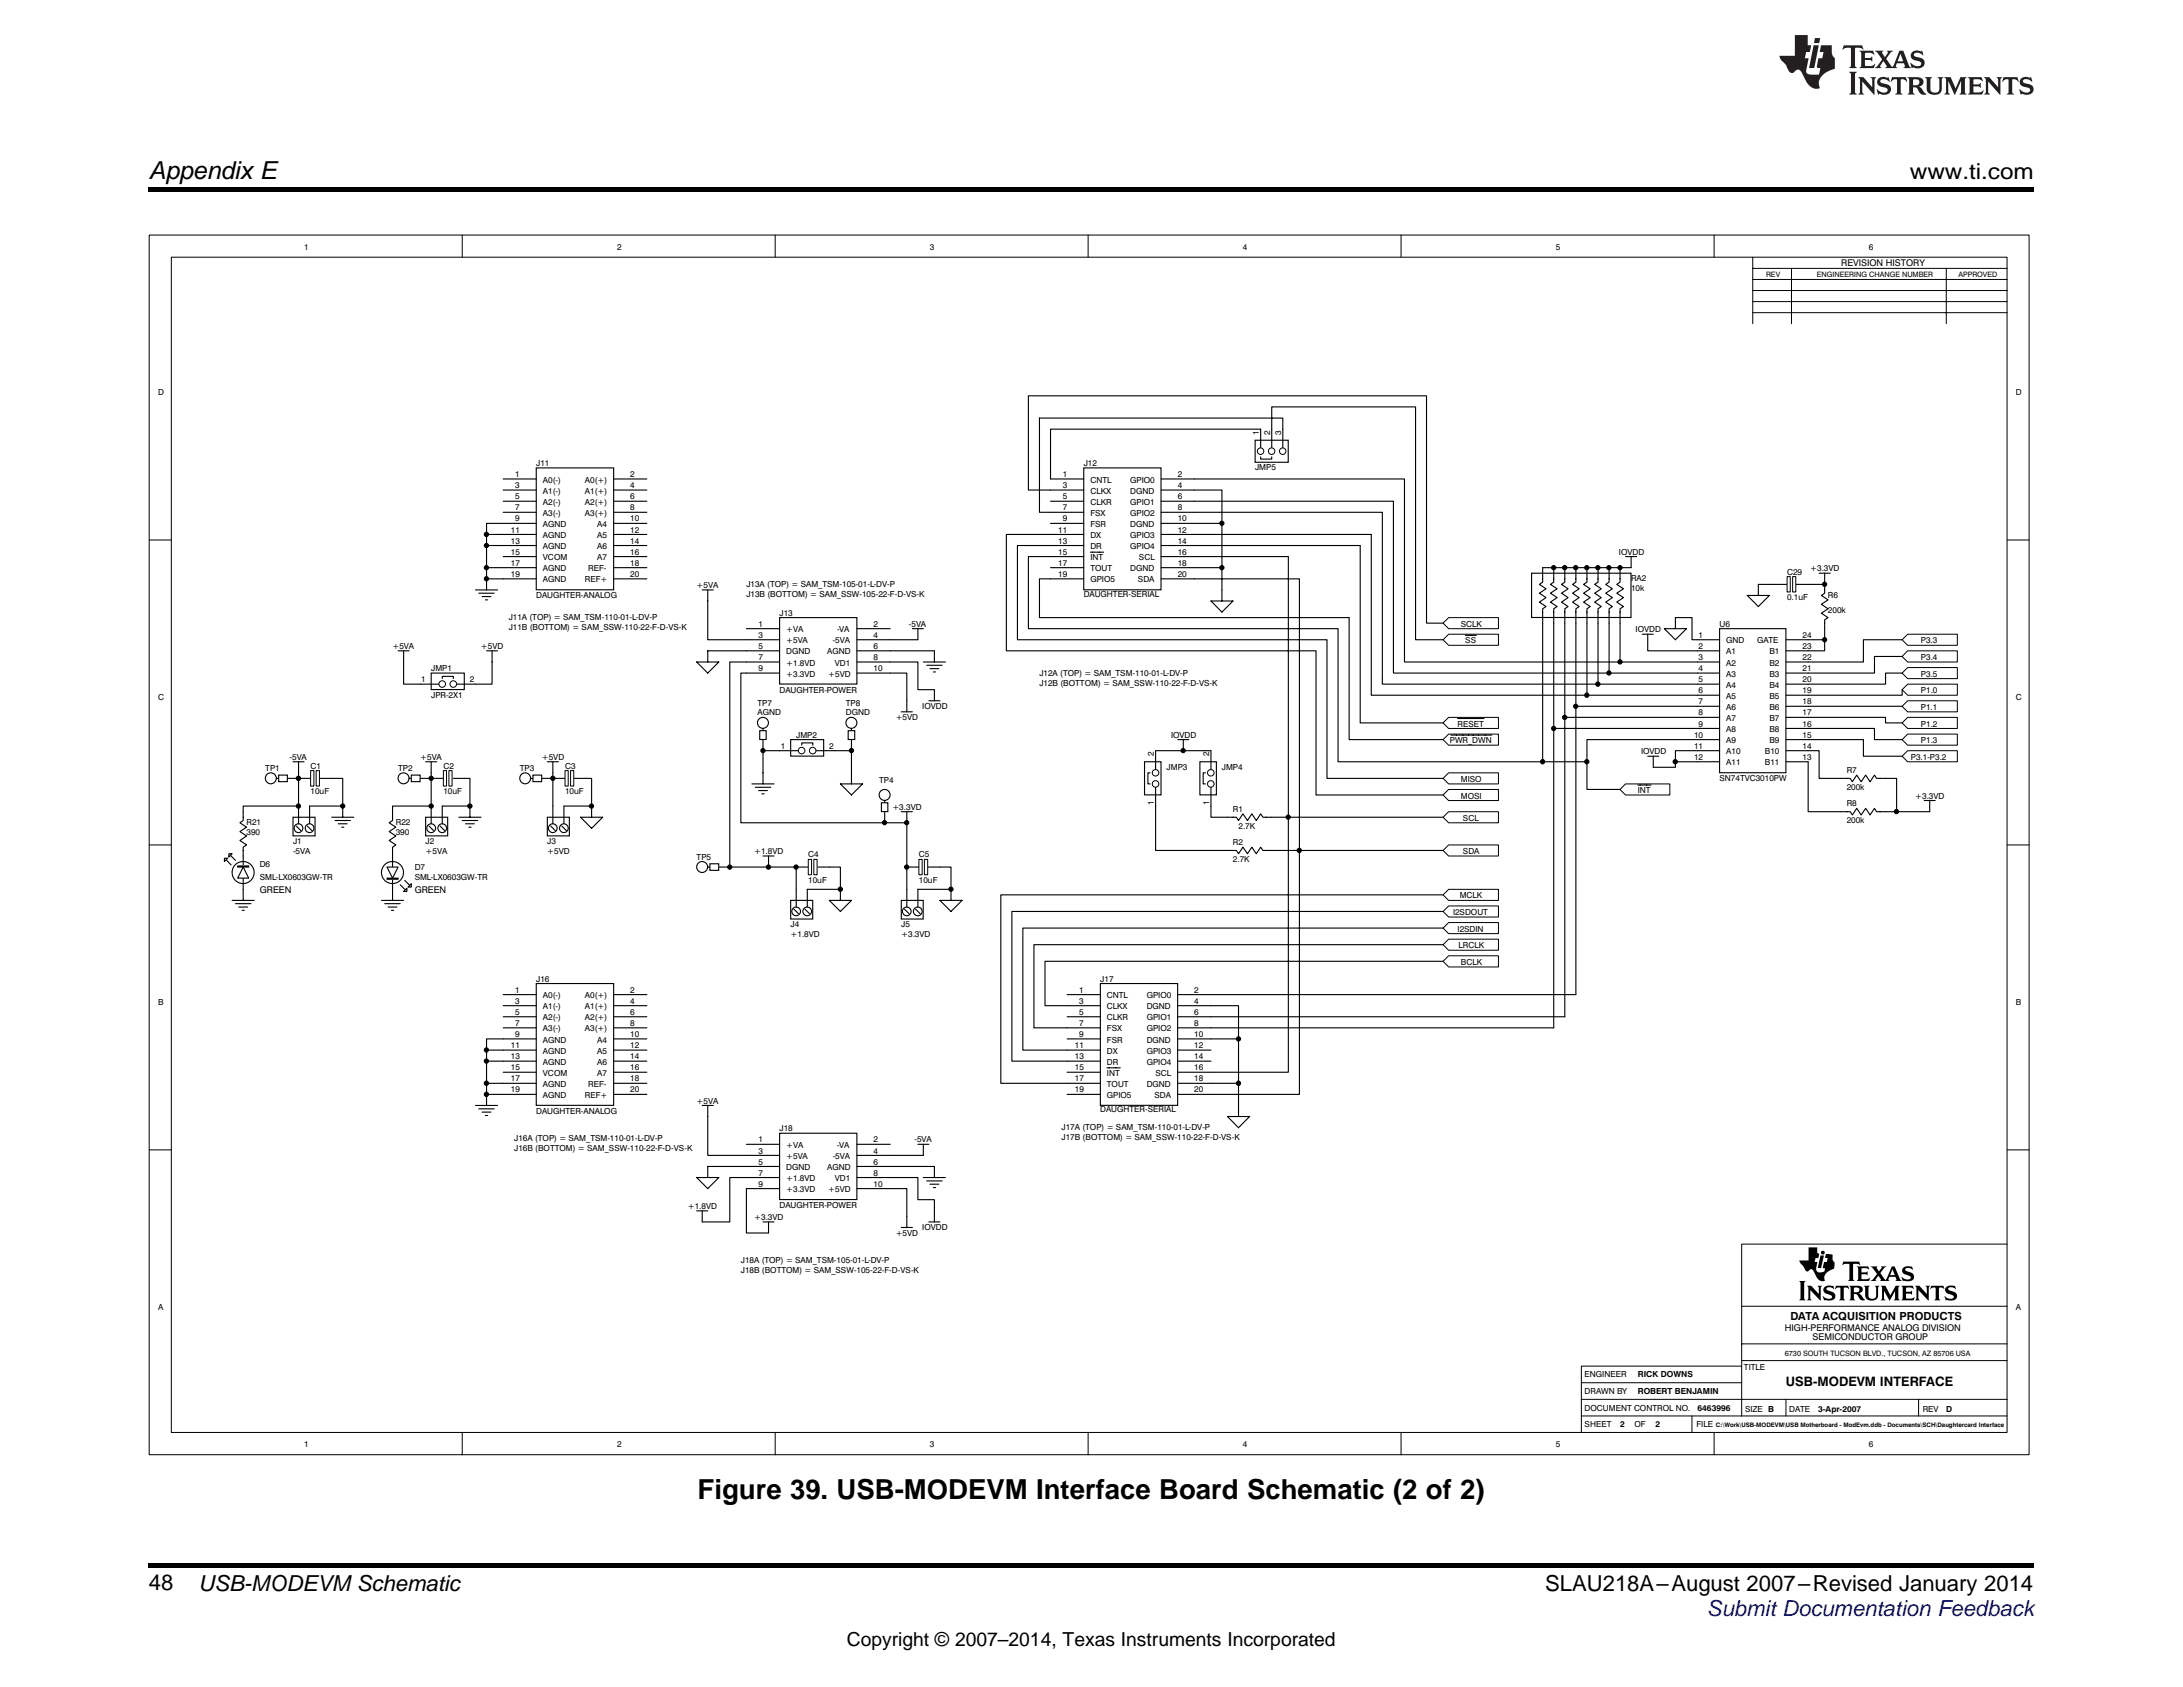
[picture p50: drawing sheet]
<svg xmlns="http://www.w3.org/2000/svg" width="279mm" height="216mm" viewBox="0 0 279 216" stroke-linecap="round" stroke-linejoin="round" font-family="sans-serif">
<defs><g id="words">
<text font-size="3.5" x="89.3" y="191.8">Figure 39. USB-MODEVM Interface Board Schematic (2 of 2)</text>
<text font-size="3.2" x="19" y="23">Appendix E</text>
<g font-size="2.8">
<text x="244.4" y="23">www.ti.com</text>
<text x="19" y="203.5">48</text>
<text x="25.4" y="203.6">USB-MODEVM Schematic</text>
<text x="197.8" y="203.6">SLAU218A–August 2007–Revised January 2014</text>
</g>
<text font-size="2.8" fill="#00f" x="218.5" y="206.9">Submit Documentation Feedback</text>
<text font-size="2.5" x="108.4" y="210.7">Copyright © 2007–2014, Texas Instruments Incorporated</text>
<text font-size="1.7" x="228.6" y="177.4">USB-MODEVM INTERFACE</text>
<text font-size="1.4" x="229.1" y="169">DATA ACQUISITION PRODUCTS</text>
<g font-size="1.2">
<text x="235.7" y="34.1">REVISION HISTORY</text>
<text x="33.3" y="114.2">GREEN</text>
<text x="53.1" y="114.2">GREEN</text>
<text x="228.4" y="170.3">HIGH-PERFORMANCE ANALOG DIVISION</text>
<text x="232" y="171.4">SEMICONDUCTOR GROUP</text>
</g>
<g font-size="1.1">
<text x="38.9" y="32">1</text>
<text x="79" y="32">2</text>
<text x="119" y="32">3</text>
<text x="159.1" y="32">4</text>
<text x="199.1" y="32">5</text>
<text x="239.2" y="32">6</text>
<text x="20.2" y="50.6">D</text>
<text x="258" y="50.6">D</text>
<text x="68.6" y="59.6">J11</text>
<text x="138.7" y="59.6">J12</text>
<text x="161.1" y="55.6" transform="rotate(-90 161.1 55.6)">1</text>
<text x="162.5" y="55.6" transform="rotate(-90 162.5 55.6)">2</text>
<text x="164" y="55.6" transform="rotate(-90 164 55.6)">3</text>
<text x="65.9" y="61.1">1</text>
<text x="65.9" y="62.5">3</text>
<text x="65.9" y="63.9">5</text>
<text x="65.9" y="65.3">7</text>
<text x="69.5" y="61.8">A0(-)</text>
<text x="69.5" y="63.2">A1(-)</text>
<text x="69.5" y="64.6">A2(-)</text>
<text x="74.9" y="61.8">A0(+)</text>
<text x="74.9" y="63.2">A1(+)</text>
<text x="74.9" y="64.6">A2(+)</text>
<text x="80.7" y="61.1">2</text>
<text x="80.7" y="62.5">4</text>
<text x="80.7" y="63.9">6</text>
<text x="80.7" y="65.3">8</text>
<text x="136" y="61.1">1</text>
<text x="136" y="62.5">3</text>
<text x="136" y="63.9">5</text>
<text x="136" y="65.3">7</text>
<text x="139.6" y="61.8">CNTL</text>
<text x="139.6" y="63.2">CLKX</text>
<text x="139.6" y="64.6">CLKR</text>
<text x="144.6" y="61.8">GPIO0</text>
<text x="144.6" y="63.2">DGND</text>
<text x="144.6" y="64.6">GPIO1</text>
<text x="150.7" y="61.1">2</text>
<text x="150.7" y="62.5">4</text>
<text x="150.7" y="63.9">6</text>
<text x="150.7" y="65.3">8</text>
<text x="160.6" y="60.2">JMP5</text>
<text x="65.4" y="68.2">11</text>
<text x="65.4" y="69.6">13</text>
<text x="65.4" y="71">15</text>
<text x="65.9" y="66.7">9</text>
<text x="69.5" y="66">A3(-)</text>
<text x="69.5" y="67.4">AGND</text>
<text x="69.5" y="68.9">AGND</text>
<text x="69.5" y="70.3">AGND</text>
<text x="69.5" y="71.7">VCOM</text>
<text x="74.9" y="66">A3(+)</text>
<text x="76.4" y="67.4">A4</text>
<text x="76.4" y="68.9">A5</text>
<text x="76.4" y="70.3">A6</text>
<text x="76.4" y="71.7">A7</text>
<text x="80.7" y="66.7">10</text>
<text x="80.7" y="68.2">12</text>
<text x="80.7" y="69.6">14</text>
<text x="80.7" y="71">16</text>
<text x="135.5" y="68.2">11</text>
<text x="135.5" y="69.6">13</text>
<text x="135.5" y="71">15</text>
<text x="136" y="66.7">9</text>
<text x="139.6" y="66">FSX</text>
<text x="139.6" y="67.4">FSR</text>
<text x="139.6" y="68.9">DX</text>
<text x="139.6" y="70.3">DR</text>
<text x="139.6" y="71.7">INT</text>
<text x="144.6" y="66">GPIO2</text>
<text x="144.6" y="67.4">DGND</text>
<text x="144.6" y="68.9">GPIO3</text>
<text x="144.6" y="70.3">GPIO4</text>
<text x="145.8" y="71.7">SCL</text>
<text x="150.7" y="71">16</text>
<text x="150.7" y="66.7">10</text>
<text x="150.7" y="68.2">12</text>
<text x="150.7" y="69.6">14</text>
<text x="207.2" y="71">IOVDD</text>
<text x="65.4" y="72.4">17</text>
<text x="65.4" y="73.8">19</text>
<text x="68.6" y="76.5">DAUGHTER-ANALOG</text>
<text x="69.5" y="73.1">AGND</text>
<text x="69.5" y="74.5">AGND</text>
<text x="74.9" y="74.5">REF+</text>
<text x="75.3" y="73.1">REF-</text>
<text x="80.7" y="73.8">20</text>
<text x="80.7" y="72.4">18</text>
<text x="89.2" y="75.2">+5VA</text>
<text x="95.5" y="75.1">J13A (TOP) = SAM_TSM-105-01-L-DV-P</text>
<text x="95.5" y="76.4">J13B (BOTTOM) = SAM_SSW-105-22-F-D-VS-K</text>
<text x="135.5" y="72.4">17</text>
<text x="135.5" y="73.8">19</text>
<text x="138.7" y="76.4">DAUGHTER-SERIAL</text>
<text x="139.6" y="73.1">TOUT</text>
<text x="139.6" y="74.5">GPIO5</text>
<text x="144.6" y="73.1">DGND</text>
<text x="145.6" y="74.5">SDA</text>
<text x="150.7" y="73.8">20</text>
<text x="150.7" y="72.4">18</text>
<text x="208.8" y="74.4">RA2</text>
<text x="208.8" y="75.7">10k</text>
<text x="228.7" y="73.5">C29</text>
<text x="228.7" y="76.8">0.1uF</text>
<text x="231.7" y="73.1">+3.3VD</text>
<text x="234" y="76.5">R6</text>
<text x="50.2" y="83">+5VA</text>
<text x="61.6" y="83">+5VD</text>
<text x="65.1" y="79.4">J11A (TOP) = SAM_TSM-110-01-L-DV-P</text>
<text x="65.1" y="80.6">J11B (BOTTOM) = SAM_SSW-110-22-F-D-VS-K</text>
<text x="97.1" y="80.2">1</text>
<text x="97.1" y="81.6">3</text>
<text x="97.1" y="83">5</text>
<text x="99.8" y="78.8">J13</text>
<text x="100.6" y="80.9">+VA</text>
<text x="100.6" y="82.3">+5VA</text>
<text x="100.6" y="83.8">DGND</text>
<text x="105.9" y="83.8">AGND</text>
<text x="106.6" y="82.3">-5VA</text>
<text x="107.1" y="80.9">-VA</text>
<text x="111.8" y="80.2">2</text>
<text x="111.8" y="81.6">4</text>
<text x="111.8" y="83">6</text>
<text x="116.3" y="80.2">-5VA</text>
<text x="187" y="80.2">SCLK</text>
<text x="187.5" y="82.3">SS</text>
<text x="209.3" y="80.9">IOVDD</text>
<text x="217.4" y="81.6">1</text>
<text x="217.4" y="83">2</text>
<text x="220.1" y="80.2">U6</text>
<text x="220.9" y="82.3">GND</text>
<text x="220.9" y="83.8">A1</text>
<text x="224.9" y="82.3">GATE</text>
<text x="226.5" y="83.8">B1</text>
<text x="230.7" y="81.6">24</text>
<text x="230.7" y="83">23</text>
<text x="234" y="78.5">200k</text>
<text x="245.8" y="82.3">P3.3</text>
<text x="20.2" y="89.6">C</text>
<text x="53.9" y="87.3">1</text>
<text x="55.2" y="85.9">JMP1</text>
<text x="55.2" y="89.3">JPR-2X1</text>
<text x="60.1" y="87.3">2</text>
<text x="97.1" y="84.5">7</text>
<text x="97.1" y="85.9">9</text>
<text x="99.8" y="88.7">DAUGHTER-POWER</text>
<text x="100.6" y="85.2">+1.8VD</text>
<text x="100.6" y="86.6">+3.3VD</text>
<text x="106" y="86.6">+5VD</text>
<text x="106.8" y="85.2">VD1</text>
<text x="111.8" y="84.5">8</text>
<text x="111.8" y="85.9">10</text>
<text x="133" y="86.5">J12A (TOP) = SAM_TSM-110-01-L-DV-P</text>
<text x="133" y="87.7">J12B (BOTTOM) = SAM_SSW-110-22-F-D-VS-K</text>
<text x="217.4" y="84.5">3</text>
<text x="217.4" y="85.9">4</text>
<text x="217.4" y="87.3">5</text>
<text x="217.4" y="88.7">6</text>
<text x="220.9" y="85.2">A2</text>
<text x="220.9" y="86.6">A3</text>
<text x="220.9" y="88">A4</text>
<text x="220.9" y="89.4">A5</text>
<text x="226.5" y="89.4">B5</text>
<text x="226.5" y="88">B4</text>
<text x="226.5" y="86.6">B3</text>
<text x="226.5" y="85.2">B2</text>
<text x="230.7" y="88.7">19</text>
<text x="230.7" y="87.3">20</text>
<text x="230.7" y="85.9">21</text>
<text x="230.7" y="84.5">22</text>
<text x="245.8" y="84.5">P3.4</text>
<text x="245.8" y="86.6">P3.5</text>
<text x="245.8" y="88.7">P1.0</text>
<text x="258" y="89.6">C</text>
<text x="96.9" y="90.3">TP7</text>
<text x="96.9" y="91.6">AGND</text>
<text x="99.9" y="95.8">1</text>
<text x="101.9" y="94.4">JMP2</text>
<text x="106.1" y="95.8">2</text>
<text x="108.3" y="90.3">TP8</text>
<text x="108.3" y="91.6">DGND</text>
<text x="114.6" y="92.1">+5VD</text>
<text x="118" y="90.7">IOVDD</text>
<text x="149.9" y="94.4">IOVDD</text>
<text x="185.6" y="95.1">PWR_DWN</text>
<text x="186.6" y="93">RESET</text>
<text x="216.8" y="94.4">10</text>
<text x="216.8" y="95.8">11</text>
<text x="217.4" y="90.1">7</text>
<text x="217.4" y="91.6">8</text>
<text x="217.4" y="93">9</text>
<text x="220.9" y="90.9">A6</text>
<text x="220.9" y="92.3">A7</text>
<text x="220.9" y="93.7">A8</text>
<text x="220.9" y="95.1">A9</text>
<text x="226.5" y="95.1">B9</text>
<text x="226.5" y="93.7">B8</text>
<text x="226.5" y="92.3">B7</text>
<text x="226.5" y="90.9">B6</text>
<text x="230.7" y="95.8">14</text>
<text x="230.7" y="94.4">15</text>
<text x="230.7" y="93">16</text>
<text x="230.7" y="91.6">17</text>
<text x="230.7" y="90.1">18</text>
<text x="245.8" y="90.9">P1.1</text>
<text x="245.8" y="93">P1.2</text>
<text x="245.8" y="95.1">P1.3</text>
<text x="34" y="98.7">TP1</text>
<text x="37.1" y="97.2">-5VA</text>
<text x="39.8" y="98.4">C1</text>
<text x="39.8" y="101.6">10uF</text>
<text x="50.9" y="98.7">TP2</text>
<text x="53.8" y="97.2">+5VA</text>
<text x="56.7" y="98.4">C2</text>
<text x="56.7" y="101.6">10uF</text>
<text x="66.5" y="98.7">TP3</text>
<text x="69.3" y="97.2">+5VD</text>
<text x="72.3" y="98.4">C3</text>
<text x="72.3" y="101.6">10uF</text>
<text x="112.5" y="100.2">TP4</text>
<text x="147.7" y="96.8" transform="rotate(-90 147.7 96.8)">2</text>
<text x="149.3" y="98.5">JMP3</text>
<text x="154.8" y="96.8" transform="rotate(-90 154.8 96.8)">2</text>
<text x="156.4" y="98.5">JMP4</text>
<text x="187" y="100.1">MISO</text>
<text x="209.6" y="101.5">INT</text>
<text x="210" y="96.5">IOVDD</text>
<text x="216.8" y="97.2">12</text>
<text x="220.1" y="99.9">SN74TVC3010PW</text>
<text x="220.9" y="96.5">A10</text>
<text x="220.9" y="98">A11</text>
<text x="225.9" y="98">B11</text>
<text x="225.9" y="96.5">B10</text>
<text x="230.7" y="97.2">13</text>
<text x="236.4" y="98.9">R7</text>
<text x="236.4" y="101.1">200k</text>
<text x="244.6" y="97.2">P3.1-P3.2</text>
<text x="31.6" y="105.6">R21</text>
<text x="31.6" y="106.9">390</text>
<text x="50.7" y="105.6">R22</text>
<text x="50.7" y="106.9">390</text>
<text x="114.2" y="103.6">+3.3VD</text>
<text x="147.7" y="103" transform="rotate(-90 147.7 103)">1</text>
<text x="154.8" y="103" transform="rotate(-90 154.8 103)">1</text>
<text x="157.8" y="103.9">R1</text>
<text x="158.5" y="106">2.7K</text>
<text x="187" y="102.2">MOSI</text>
<text x="187.2" y="105">SCL</text>
<text x="236.4" y="103.2">R8</text>
<text x="236.4" y="105.3">200k</text>
<text x="245.1" y="102.2">+3.3VD</text>
<text x="33.3" y="111">D6</text>
<text x="33.3" y="112.6">SML-LX0603GW-TR</text>
<text x="37.5" y="108">J1</text>
<text x="37.5" y="109.3">-5VA</text>
<text x="53.1" y="111.3">D7</text>
<text x="53.1" y="112.6">SML-LX0603GW-TR</text>
<text x="54.5" y="108">J2</text>
<text x="54.5" y="109.3">+5VA</text>
<text x="70" y="108">J3</text>
<text x="70" y="109.3">+5VD</text>
<text x="89.2" y="110">TP5</text>
<text x="96.5" y="109.3">+1.8VD</text>
<text x="103.5" y="109.7">C4</text>
<text x="103.5" y="113">10uF</text>
<text x="117.6" y="109.7">C5</text>
<text x="117.6" y="113">10uF</text>
<text x="157.8" y="108.2">R2</text>
<text x="157.8" y="110.3">2.7K</text>
<text x="187.2" y="109.3">SDA</text>
<text x="101.2" y="118.7">J4</text>
<text x="101.2" y="119.9">+1.8VD</text>
<text x="115.4" y="118.7">J5</text>
<text x="115.4" y="119.9">+3.3VD</text>
<text x="186" y="117.1">I2SDOUT</text>
<text x="186.6" y="119.2">I2SDIN</text>
<text x="186.8" y="115">MCLK</text>
<text x="68.6" y="125.6">J16</text>
<text x="140.8" y="125.6">J17</text>
<text x="186.7" y="121.4">LRCLK</text>
<text x="187" y="123.5">BCLK</text>
<text x="20.2" y="128.6">B</text>
<text x="65.9" y="127">1</text>
<text x="65.9" y="128.5">3</text>
<text x="65.9" y="129.9">5</text>
<text x="65.9" y="131.3">7</text>
<text x="69.5" y="127.8">A0(-)</text>
<text x="69.5" y="129.2">A1(-)</text>
<text x="69.5" y="130.6">A2(-)</text>
<text x="74.9" y="127.8">A0(+)</text>
<text x="74.9" y="129.2">A1(+)</text>
<text x="74.9" y="130.6">A2(+)</text>
<text x="80.7" y="127">2</text>
<text x="80.7" y="128.5">4</text>
<text x="80.7" y="129.9">6</text>
<text x="80.7" y="131.3">8</text>
<text x="138.1" y="127">1</text>
<text x="138.1" y="128.5">3</text>
<text x="138.1" y="129.9">5</text>
<text x="138.1" y="131.3">7</text>
<text x="141.7" y="127.8">CNTL</text>
<text x="141.7" y="129.2">CLKX</text>
<text x="141.7" y="130.6">CLKR</text>
<text x="146.8" y="127.8">GPIO0</text>
<text x="146.8" y="129.2">DGND</text>
<text x="146.8" y="130.6">GPIO1</text>
<text x="152.9" y="127">2</text>
<text x="152.9" y="128.5">4</text>
<text x="152.9" y="129.9">6</text>
<text x="152.9" y="131.3">8</text>
<text x="258" y="128.6">B</text>
<text x="65.4" y="134.1">11</text>
<text x="65.4" y="135.5">13</text>
<text x="65.4" y="137">15</text>
<text x="65.9" y="132.7">9</text>
<text x="69.5" y="132">A3(-)</text>
<text x="69.5" y="133.4">AGND</text>
<text x="69.5" y="134.8">AGND</text>
<text x="69.5" y="136.3">AGND</text>
<text x="69.5" y="137.7">VCOM</text>
<text x="74.9" y="132">A3(+)</text>
<text x="76.4" y="133.4">A4</text>
<text x="76.4" y="134.8">A5</text>
<text x="76.4" y="136.3">A6</text>
<text x="76.4" y="137.7">A7</text>
<text x="80.7" y="132.7">10</text>
<text x="80.7" y="134.1">12</text>
<text x="80.7" y="135.5">14</text>
<text x="80.7" y="137">16</text>
<text x="137.6" y="134.1">11</text>
<text x="137.6" y="135.5">13</text>
<text x="137.6" y="137">15</text>
<text x="138.1" y="132.7">9</text>
<text x="141.7" y="132">FSX</text>
<text x="141.7" y="133.4">FSR</text>
<text x="141.7" y="134.8">DX</text>
<text x="141.7" y="136.3">DR</text>
<text x="141.7" y="137.7">INT</text>
<text x="146.8" y="132">GPIO2</text>
<text x="146.8" y="133.4">DGND</text>
<text x="146.8" y="134.8">GPIO3</text>
<text x="146.8" y="136.3">GPIO4</text>
<text x="147.9" y="137.7">SCL</text>
<text x="152.9" y="132.7">10</text>
<text x="152.9" y="134.1">12</text>
<text x="152.9" y="135.5">14</text>
<text x="152.9" y="137">16</text>
<text x="65.4" y="138.4">17</text>
<text x="65.4" y="139.8">19</text>
<text x="68.6" y="142.5">DAUGHTER-ANALOG</text>
<text x="69.5" y="139.1">AGND</text>
<text x="69.5" y="140.5">AGND</text>
<text x="74.9" y="140.5">REF+</text>
<text x="75.3" y="139.1">REF-</text>
<text x="80.7" y="139.8">20</text>
<text x="80.7" y="138.4">18</text>
<text x="89.2" y="141.2">+5VA</text>
<text x="137.6" y="138.4">17</text>
<text x="137.6" y="139.8">19</text>
<text x="140.8" y="142.4">DAUGHTER-SERIAL</text>
<text x="141.7" y="139.1">TOUT</text>
<text x="141.7" y="140.5">GPIO5</text>
<text x="146.8" y="139.1">DGND</text>
<text x="147.8" y="140.5">SDA</text>
<text x="152.9" y="138.4">18</text>
<text x="152.9" y="139.8">20</text>
<text x="65.8" y="146.1">J16A (TOP) = SAM_TSM-110-01-L-DV-P</text>
<text x="65.8" y="147.3">J16B (BOTTOM) = SAM_SSW-110-22-F-D-VS-K</text>
<text x="97.1" y="146.2">1</text>
<text x="97.1" y="147.6">3</text>
<text x="97.1" y="149">5</text>
<text x="99.8" y="144.8">J18</text>
<text x="100.6" y="146.9">+VA</text>
<text x="100.6" y="148.3">+5VA</text>
<text x="100.6" y="149.7">DGND</text>
<text x="105.9" y="149.7">AGND</text>
<text x="106.6" y="148.3">-5VA</text>
<text x="107.1" y="146.9">-VA</text>
<text x="111.8" y="146.2">2</text>
<text x="111.8" y="147.6">4</text>
<text x="111.8" y="149">6</text>
<text x="117" y="146.2">-5VA</text>
<text x="135.9" y="144.6">J17A (TOP) = SAM_TSM-110-01-L-DV-P</text>
<text x="135.9" y="145.9">J17B (BOTTOM) = SAM_SSW-110-22-F-D-VS-K</text>
<text x="88" y="154.7">+1.8VD</text>
<text x="97.1" y="150.5">7</text>
<text x="97.1" y="151.9">9</text>
<text x="99.8" y="154.6">DAUGHTER-POWER</text>
<text x="100.6" y="151.2">+1.8VD</text>
<text x="100.6" y="152.6">+3.3VD</text>
<text x="106" y="152.6">+5VD</text>
<text x="106.8" y="151.2">VD1</text>
<text x="111.8" y="150.5">8</text>
<text x="111.8" y="151.9">10</text>
<text x="94.8" y="161.7">J18A (TOP) = SAM_TSM-105-01-L-DV-P</text>
<text x="96.5" y="156.1">+3.3VD</text>
<text x="114.6" y="158.1">+5VD</text>
<text x="118" y="157.4">IOVDD</text>
<text x="20.2" y="167.6">A</text>
<text x="94.8" y="162.9">J18B (BOTTOM) = SAM_SSW-105-22-F-D-VS-K</text>
<text x="258" y="167.6">A</text>
<text x="202.8" y="176.3">ENGINEER</text>
<text x="202.8" y="178.4">DRAWN BY</text>
<text x="209.6" y="176.3">RICK DOWNS</text>
<text x="209.6" y="178.4">ROBERT BENJAMIN</text>
<text x="223.2" y="175.3">TITLE</text>
<text x="38.9" y="185.2">1</text>
<text x="79" y="185.2">2</text>
<text x="119" y="185.2">3</text>
<text x="159.1" y="185.2">4</text>
<text x="199.1" y="185.2">5</text>
<text x="202.8" y="180.5">DOCUMENT CONTROL NO.</text>
<text x="202.8" y="182.7">SHEET</text>
<text x="207.3" y="182.7">2</text>
<text x="209.2" y="182.7">OF</text>
<text x="211.9" y="182.7">2</text>
<text x="217.1" y="182.7">FILE</text>
<text x="217.3" y="180.5">6463996</text>
<text x="223.3" y="180.7">SIZE B</text>
<text x="229" y="180.7">DATE</text>
<text x="232.7" y="180.7">3-Apr-2007</text>
<text x="239.2" y="185.2">6</text>
<text x="246.1" y="180.7">REV</text>
<text x="249.1" y="180.7">D</text>
</g>
<g font-size=".9">
<text x="226" y="35.4">REV</text>
<text x="232.5" y="35.4">ENGINEERING CHANGE NUMBER</text>
<text x="250.7" y="35.4">APPROVED</text>
<text x="228.4" y="173.5">6730 SOUTH TUCSON BLVD., TUCSON, AZ 85706 USA</text>
</g>
<text font-size=".8" x="219.6" y="182.7">C:\Work\USB-MODEVM\USB Motherboard - ModEvm.ddb - Documents\SCH\Daughtercard Interface</text>
</g></defs>
<path d="M19 200h241.3v.6h-241.3z" fill="#000"/>
<path d="M19.1 30.1h240.6v156.1h-240.6z" fill="#fff"/>
<g fill="none" stroke="#000" stroke-width=".13">
<path d="M19.1 30.1h240.6v156.1h-240.6zM21.9 32.9h235v150.4h-235zM59.2 30.1v2.8M99.2 30.1v2.8M139.3 30.1v2.8M179.3 30.1v2.8M219.4 30.1v2.8M224.3 32.9v8.5M224.3 34.3h32.6M224.3 35.8h32.6M224.3 37.2h32.6M224.3 38.6h32.6"/>
<path d="M229.3 34.3v7.1M249.1 34.3v7.1M224.3 40h32.6M19.1 69.1h2.8M256.9 69.1h2.8M19.1 108.1h2.8M256.9 108.1h2.8M19.1 147.2h2.8M256.9 159.2h-34v22M256.9 147.2h2.8M202.4 179.1h54.5M202.4 179.1v4.2"/>
<path d="M202.4 177h20.5M222.9 174.8h-20.5v4.3M222.9 172h34M222.9 174.1h34M222.9 167.2h34M228.6 179.1v2.1M245.6 179.1v2.1M59.2 183.3v2.9M99.2 183.3v2.9M139.3 183.3v2.9M179.3 183.3v2.9M202.4 181.2h54.5"/>
<path d="M216.6 181.2v2.1M219.4 183.3v2.9"/>
</g>
<g fill="none" stroke="#000" stroke-width=".14">
<path d="M138.7 59.9h9.9v15.6h-9.9zM89.9 75.5h1.4M90.6 75.5v6.4h4.9M134.5 61.3h4.2M134.5 62.7h4.2M134.5 64.1h4.2M134.5 65.6h4.2M134.5 67h4.2M134.5 68.4h4.2M134.5 69.8h4.2M134.5 71.2h4.2M134.5 72.6h4.2"/>
<path d="M134.5 74.1h4.2M139.6 70.7h1.7M148.6 61.3h4.3M148.6 62.7h4.3M148.6 64.1h4.3M148.6 65.6h4.3M148.6 67h4.3M148.6 68.4h4.3M148.6 69.8h4.3M148.6 71.2h4.3M148.6 72.6h4.3M148.6 74.1h4.3"/>
<path d="M89.2 84.7h2.8l-1.4 1.4zM95.5 83.3h-4.9v1.4M99.8 96.1h2.8M113.9 86.1h2.2v5M113.9 83.3h5.7v1.4M115.4 91.1h1.4M118.2 84.7h2.8M118.6 85.1h2M119 85.6h1.2M119.5 86h.2"/>
</g>
<circle cx="102.6" cy="96.1" r=".42" fill="#fff"/>
<circle cx="102.6" cy="96.1" r=".42" fill="none" stroke="#000" stroke-width=".13"/>
<path d="M104 96.1h2.9" fill="none" stroke="#000" stroke-width=".14"/>
<circle cx="104" cy="96.1" r=".42" fill="#fff"/>
<circle cx="104" cy="96.1" r=".42" fill="none" stroke="#000" stroke-width=".13"/>
<path d="M53.8 87.6h2.8M99.8 96.1h-2.1v4.2M101.2 94.7h4.2v2.1h-4.2zM102.6 95.4v-.3h1.4v.3M106.9 96.1h2.1v4.2M96.2 100.3h2.9M96.7 100.8h2M97.1 101.2h1.1M97.5 101.6h.3M107.6 100.3h2.8l-1.4 1.4z" fill="none" stroke="#000" stroke-width=".14"/>
<circle cx="56.6" cy="87.5" r=".42" fill="#fff"/>
<circle cx="56.6" cy="87.5" r=".42" fill="none" stroke="#000" stroke-width=".13"/>
<path d="M58 87.6h2.9" fill="none" stroke="#000" stroke-width=".14"/>
<circle cx="58" cy="87.5" r=".42" fill="#fff"/>
<circle cx="58" cy="87.5" r=".42" fill="none" stroke="#000" stroke-width=".13"/>
<g fill="none" stroke="#000" stroke-width=".14">
<path d="M51 83.3h1.4M51.7 83.3v4.3h2.1M54.5 97.5h1.4M55.2 86.1h4.2v2.2h-4.2zM55.2 97.5v7.9M55.2 99.6h1.7M56.6 86.8v-.2h1.4v.2M57.7 99.6h1.7M62.3 83.3h1.4M63 83.3v4.3h-2.1M70.1 97.5h1.4M70.8 97.5v7.9"/>
<path d="M54.5 104.6h2.8v2.4h-2.8zM54.9 105.7l.6 .6M56.3 105.7l.6 .6M58.7 104.6h2.9M59.2 105h1.9M59.6 105.4h1.1M60 105.9h.3M60.1 104.6v-1.4h-3.5v2.2M70.1 104.6h2.8v2.4h-2.8zM70.5 105.7l.5 .6M71.9 105.7l.6 .6M74.3 104.6h2.8l-1.4 1.4z"/>
<path d="M75.7 104.6v-1.4h-3.5v2.2"/>
<circle cx="55.2" cy="106" r=".56"/>
<circle cx="56.6" cy="106" r=".56"/>
<circle cx="70.7" cy="106" r=".56"/>
<circle cx="72.2" cy="106" r=".56"/>
</g>
<path d="M57.5 98.6h.4v2h-.4z" fill="#fff"/>
<path d="M57.5 98.6h.4v2h-.4z" fill="none" stroke="#000" stroke-width=".13"/>
<path d="M56.8 98.6h.4v2h-.4z" fill="#fff"/>
<path d="M56.7 98.6h.5v2h-.5z" fill="none" stroke="#000" stroke-width=".13"/>
<path d="M70.8 99.6h1.7M73.3 99.6h1.7" fill="none" stroke="#000" stroke-width=".14"/>
<path d="M73 98.6h.4v2h-.4z" fill="#fff"/>
<path d="M73 98.6h.4v2h-.4z" fill="none" stroke="#000" stroke-width=".13"/>
<path d="M72.3 98.6h.4v2h-.4z" fill="#fff"/>
<path d="M72.3 98.6h.4v2h-.4z" fill="none" stroke="#000" stroke-width=".13"/>
<g fill="none" stroke="#000" stroke-width=".14">
<path d="M152.9 62.7h3.5v9.9h-3.5M152.9 67h3.5M155 76.9h2.8l-1.4 1.4zM156.4 75.5v1.4M59.4 99.6h.7v3.6M75 99.6h.7v3.6M95.5 84.7h-2.1v26.3h10.2M95.5 86.1h-.7v19.2h21.3M101.2 115.2h2.8v2.4h-2.8zM101.6 116.4l.6 .5M101.9 113.8v2.3M103 116.4l.6 .5"/>
<path d="M103.3 113.8v2.3M104.5 111h1.6M106.1 115.2h2.9l-1.4 1.4zM107.6 113.8v1.4M115.4 115.2h2.8v2.4h-2.8zM115.8 116.4l.5 .5M116.1 113.8v2.3M117.2 116.4l.6 .5M117.5 113.8v2.3M120.3 115.2h2.8l-1.4 1.4zM121.7 113.8v1.4"/>
<circle cx="101.9" cy="116.6" r=".56"/>
<circle cx="103.3" cy="116.6" r=".56"/>
<circle cx="116.1" cy="116.6" r=".56"/>
<circle cx="117.5" cy="116.6" r=".56"/>
</g>
<path d="M103.5 110h.4v2h-.4z" fill="#fff"/>
<path d="M103.5 110h.4v2h-.4z" fill="none" stroke="#000" stroke-width=".13"/>
<path d="M104.2 110h.4v2h-.4z" fill="#fff"/>
<path d="M104.2 110h.4v2h-.4z" fill="none" stroke="#000" stroke-width=".13"/>
<path d="M116.1 111h1.7M118.6 111h1.7" fill="none" stroke="#000" stroke-width=".14"/>
<path d="M117.6 110h.4v2h-.4z" fill="#fff"/>
<path d="M117.6 110h.4v2h-.4z" fill="none" stroke="#000" stroke-width=".13"/>
<path d="M118.3 110h.4v2h-.4z" fill="#fff"/>
<path d="M118.3 110h.4v2h-.4z" fill="none" stroke="#000" stroke-width=".13"/>
<g fill="none" stroke="#000" stroke-width=".14">
<path d="M38.2 98.9v6.5M38.2 99.6h1.7M40.8 99.6h1.6M37.5 104.6h2.8v2.4h-2.8zM37.9 105.7l.6 .6M39.3 105.7l.6 .6M39.6 103.2v2.2M42.4 104.6h2.9M42.9 105h2M43.3 105.4h1.1M43.7 105.9h.3M43.9 103.2v1.4"/>
<path d="M101.9 111v2.8M106.1 111h1.5v2.8h-4.3M116.1 105.3v8.5M120.3 111h1.4v2.8h-4.2"/>
<circle cx="38.2" cy="106" r=".56"/>
<circle cx="39.6" cy="106" r=".56"/>
</g>
<path d="M39.8 98.6h.4v2h-.4z" fill="#fff"/>
<path d="M39.8 98.6h.4v2h-.4z" fill="none" stroke="#000" stroke-width=".13"/>
<path d="M40.5 98.6h.4v2h-.4z" fill="#fff"/>
<path d="M40.5 98.6h.4v2h-.4z" fill="none" stroke="#000" stroke-width=".13"/>
<g fill="none" stroke="#000" stroke-width=".14">
<path d="M68.6 59.9h9.9v15.6h-9.9zM134.5 56.3v5M161.4 54.9v2.9M60.9 75.5h2.8M61.3 75.9h2M61.7 76.4h1.1M62.1 76.8h.3M62.3 68.4h6.3M62.3 69.8h6.3M62.3 72.6h6.3M62.3 74.1h6.3M62.3 74.1v1.4"/>
<path d="M64.4 61.3h4.2M64.4 62.7h4.2M64.4 64.1h4.2M64.4 65.6h4.2M64.4 71.2h4.2M68.6 67h-6.3v7.1M78.6 61.3h4.2M78.6 62.7h4.2M78.6 64.1h4.2M78.6 65.6h4.2M78.6 67h4.2M78.6 68.4h4.2"/>
<path d="M78.6 69.8h4.2M78.6 71.2h4.2M78.6 72.6h4.2M78.6 74.1h4.2M134.5 62.7h-2.9v-12h51v29h2.1M42.4 99.6h1.5v3.6h-4.3M97.7 109.5h1.4M98.4 109.5v1.5M115.4 103.9h1.4M116.1 103.9v1.4M62.3 134.4h6.3M62.3 135.8h6.3"/>
<path d="M62.3 138.6h6.3M64.4 127.3h4.2M64.4 128.7h4.2M64.4 130.1h4.2M64.4 131.5h4.2M64.4 137.2h4.2M68.6 125.9h9.9v15.6h-9.9zM68.6 133h-6.3v7.1M78.6 127.3h4.2M78.6 128.7h4.2M78.6 130.1h4.2M78.6 131.5h4.2"/>
<path d="M78.6 133h4.2M78.6 134.4h4.2M78.6 135.8h4.2M78.6 137.2h4.2M78.6 138.6h4.2M136.6 127.3h4.2M136.6 128.7h4.2M136.6 130.1h4.2M136.6 131.5h4.2M136.6 133h4.2M136.6 134.4h4.2M136.6 135.8h4.2"/>
<path d="M136.6 137.2h4.2M136.6 138.6h4.2M140.8 125.9h9.9v15.6h-9.9zM141.7 136.7h1.7M150.7 128.7h7.8v9.9h-7.8M150.7 127.3h4.3M150.7 130.1h4.3M150.7 131.5h4.3M150.7 133h7.8M150.7 134.4h4.3M150.7 135.8h4.3M150.7 137.2h4.3"/>
<path d="M60.9 141.5h2.8M61.3 141.9h2M61.7 142.3h1.1M62.1 142.8h.3M62.3 140.1v1.4M62.3 140.1h6.3M78.6 140.1h4.2M89.2 150.7h2.8l-1.4 1.4zM89.2 155h1.4M89.9 141.5h1.4M90.6 141.5v6.4h4.9M95.5 150.7h-2.1v5.7h-3.5v-1.4"/>
<path d="M95.5 152.1v5.7h2.9v-1.4M95.5 149.3h-4.9v1.4M97.7 156.4h1.4M113.9 152.1h2.2v5M113.9 149.3h5.7v1.4M115.4 157.1h1.4M118.2 150.7h2.8M118.6 151.1h2M119 151.6h1.2M119.5 152h.2M136.6 140.1h4.2M150.7 140.1h4.3"/>
<path d="M157.1 142.9h2.8l-1.4 1.4zM158.5 141.5v1.4"/>
</g>
<circle cx="161.3" cy="57.7" r=".42" fill="#fff"/>
<circle cx="161.3" cy="57.7" r=".42" fill="none" stroke="#000" stroke-width=".13"/>
<path d="M160.6 56.3h4.3v2.9h-4.3zM161.4 58.5v.3h1.4v-.3M162.8 54.9v2.9" fill="none" stroke="#000" stroke-width=".14"/>
<circle cx="162.8" cy="57.7" r=".42" fill="#fff"/>
<circle cx="162.8" cy="57.7" r=".42" fill="none" stroke="#000" stroke-width=".13"/>
<path d="M164.2 54.9v2.9" fill="none" stroke="#000" stroke-width=".14"/>
<circle cx="164.2" cy="57.7" r=".42" fill="#fff"/>
<circle cx="164.2" cy="57.7" r=".42" fill="none" stroke="#000" stroke-width=".13"/>
<g fill="none" stroke="#000" stroke-width=".14">
<path d="M161.4 54.9h-26.9v1.4M162.8 54.9v-2.8h18.4v29.8h3.5M164.2 54.9v-1.4h-31.2v12.1h1.5M134.5 68.4h-5.7v14.9h39.6v18.4h16.3M134.5 69.8h-4.3v12.1h39.6v17.7h14.9M134.5 71.2h-2.9v9.3h39.7v17h31.8M152.9 74.1h13.4v66h-11.3M152.9 71.2h12v66h-9.9M152.9 61.3h26.9v23.4h37.5M152.9 64.1h25.4v22h39M156.4 72.6v2.9M147.9 100.3v2.9"/>
<path d="M164.9 104.6h19.8M166.3 108.8h18.4M184.7 116.6h-55.2v19.2h7.1M184.7 118.8h-53.8v15.6h5.7M184.7 114.5h-56.6v24.1h8.5M158.5 138.6v2.9M184.7 120.9h-52.4v10.6h4.3M184.7 123h-51v5.7h2.9"/>
</g>
<circle cx="147.9" cy="100.3" r=".42" fill="#fff"/>
<circle cx="147.9" cy="100.3" r=".42" fill="none" stroke="#000" stroke-width=".13"/>
<path d="M147.9 96.1v2.8" fill="none" stroke="#000" stroke-width=".14"/>
<circle cx="147.9" cy="98.9" r=".42" fill="#fff"/>
<circle cx="147.9" cy="98.9" r=".42" fill="none" stroke="#000" stroke-width=".13"/>
<path d="M146.5 97.5h2.1v4.2h-2.1zM147.2 98.9h-.3v1.4h.3M155 100.3v2.9" fill="none" stroke="#000" stroke-width=".14"/>
<circle cx="155" cy="100.3" r=".42" fill="#fff"/>
<circle cx="155" cy="100.3" r=".42" fill="none" stroke="#000" stroke-width=".13"/>
<path d="M155 96.1v2.8" fill="none" stroke="#000" stroke-width=".14"/>
<circle cx="155" cy="98.9" r=".42" fill="#fff"/>
<circle cx="155" cy="98.9" r=".42" fill="none" stroke="#000" stroke-width=".13"/>
<g fill="none" stroke="#000" stroke-width=".14">
<path d="M37.5 97.5h1.4M38.2 97.5v1.4M116.8 80.5h1.4M117.5 80.5v1.4h-3.6M147.9 96.1h7.1M150.7 94.7h1.5M151.4 94.7v1.4M153.6 97.5h2.1v4.2h-2.1zM154.3 98.9h-.3v1.4h.3M147.9 103.2v5.6h10.3l.3 .5 .6-.9 .6 .9 .5-.9 .6 .9 .6-.9 .2 .4h4.7M155 103.2v1.4h3.2l.3 .4 .6-.8 .6 .8 .5-.8 .6 .8 .6-.8 .2 .4h3.3M117.5 146.4h1.4"/>
<path d="M118.2 146.4v1.5h-4.3"/>
</g>
<path d="M185.4 113.8h6.4v1.4h-6.4l-.7-.7z" fill-rule="evenodd" fill="#fff"/>
<path d="M185.4 113.8h6.4v1.4h-6.4l-.7-.7z" fill="none" stroke="#000" stroke-width=".13"/>
<path d="M185.4 122.3h6.4v1.5h-6.4l-.7-.8z" fill-rule="evenodd" fill="#fff"/>
<path d="M185.4 122.3h6.4v1.5h-6.4l-.7-.8z" fill="none" stroke="#000" stroke-width=".13"/>
<path d="M184.7 120.9l.7-.7h6.4v1.4h-6.4z" fill-rule="evenodd" fill="#fff"/>
<path d="M184.7 120.9l.7-.7h6.4v1.4h-6.4z" fill="none" stroke="#000" stroke-width=".13"/>
<path d="M185.4 118.1h6.4v1.4h-6.4l-.7-.7z" fill-rule="evenodd" fill="#fff"/>
<path d="M185.4 118.1h6.4v1.4h-6.4l-.7-.7z" fill="none" stroke="#000" stroke-width=".13"/>
<path d="M185.4 115.9h6.4v1.5h-6.4l-.7-.7z" fill-rule="evenodd" fill="#fff"/>
<path d="M185.4 115.9h6.4v1.5h-6.4l-.7-.7z" fill="none" stroke="#000" stroke-width=".13"/>
<path d="M185.4 98.9h6.4v1.4h-6.4l-.7-.7z" fill-rule="evenodd" fill="#fff"/>
<path d="M185.4 98.9h6.4v1.4h-6.4l-.7-.7z" fill="none" stroke="#000" stroke-width=".13"/>
<path d="M185.4 101h6.4v1.5h-6.4l-.7-.8z" fill-rule="evenodd" fill="#fff"/>
<path d="M185.4 101h6.4v1.5h-6.4l-.7-.8z" fill="none" stroke="#000" stroke-width=".13"/>
<path d="M185.4 81.2h6.4v1.4h-6.4l-.7-.7z" fill-rule="evenodd" fill="#fff"/>
<path d="M185.4 81.2h6.4v1.4h-6.4l-.7-.7z" fill="none" stroke="#000" stroke-width=".13"/>
<path d="M187.5 81.3h1.5" fill="none" stroke="#000" stroke-width=".14"/>
<path d="M185.4 79h6.4v1.5h-6.4l-.7-.7z" fill-rule="evenodd" fill="#fff"/>
<path d="M185.4 79h6.4v1.5h-6.4l-.7-.7z" fill="none" stroke="#000" stroke-width=".13"/>
<path d="M185.4 91.8h6.4v1.4h-6.4l-.7-.7z" fill-rule="evenodd" fill="#fff"/>
<path d="M185.4 91.8h6.4v1.4h-6.4l-.7-.7z" fill="none" stroke="#000" stroke-width=".13"/>
<path d="M186.6 92h3.3" fill="none" stroke="#000" stroke-width=".14"/>
<path d="M244.2 96.1h6.3v1.4h-6.3l-.8-.7z" fill-rule="evenodd" fill="#fff"/>
<path d="M244.2 96.1h6.3v1.4h-6.3l-.8-.7z" fill="none" stroke="#000" stroke-width=".13"/>
<path d="M185.4 93.9h6.4v1.5h-6.4l-.7-.7z" fill-rule="evenodd" fill="#fff"/>
<path d="M185.4 93.9h6.4v1.5h-6.4l-.7-.7z" fill="none" stroke="#000" stroke-width=".13"/>
<path d="M134.5 74.1h-1.5v4.9h39.7M152.9 65.6h24v21.2M152.9 68.4h22.6M152.9 69.8h21.2M185.7 94.1h5.2" fill="none" stroke="#000" stroke-width=".14"/>
<path d="M244.2 81.2h6.3v1.4h-6.3l-.8-.7z" fill-rule="evenodd" fill="#fff"/>
<path d="M244.2 81.2h6.3v1.4h-6.3l-.8-.7z" fill="none" stroke="#000" stroke-width=".13"/>
<path d="M244.2 83.3h6.3v1.4h-6.3l-.8-.7z" fill-rule="evenodd" fill="#fff"/>
<path d="M244.2 83.3h6.3v1.4h-6.3l-.8-.7z" fill="none" stroke="#000" stroke-width=".13"/>
<path d="M244.2 85.4h6.3v1.5h-6.3l-.8-.8z" fill-rule="evenodd" fill="#fff"/>
<path d="M244.2 85.4h6.3v1.5h-6.3l-.8-.8z" fill="none" stroke="#000" stroke-width=".13"/>
<path d="M176.9 86.8v.8h40.4" fill="none" stroke="#000" stroke-width=".14"/>
<path d="M244.2 87.6h6.3v1.4h-6.3l-.8-.7z" fill-rule="evenodd" fill="#fff"/>
<path d="M244.2 87.6h6.3v1.4h-6.3l-.8-.7z" fill="none" stroke="#000" stroke-width=".13"/>
<path d="M172.7 79v15.7h12M174.1 69.8v22.7h10.6M175.5 68.4v20.6h41.8" fill="none" stroke="#000" stroke-width=".14"/>
<path d="M185.4 108.1h6.4v1.5h-6.4l-.7-.8z" fill-rule="evenodd" fill="#fff"/>
<path d="M185.4 108.1h6.4v1.5h-6.4l-.7-.8z" fill="none" stroke="#000" stroke-width=".13"/>
<path d="M185.4 103.9h6.4v1.4h-6.4l-.7-.7z" fill-rule="evenodd" fill="#fff"/>
<g fill="none" stroke="#000" stroke-width=".13">
<path d="M185.4 103.9h6.4v1.4h-6.4l-.7-.7z"/>
<circle cx="62.3" cy="68.4" r=".28"/>
<circle cx="62.3" cy="69.8" r=".28"/>
<circle cx="62.3" cy="74.1" r=".28"/>
<circle cx="62.3" cy="72.6" r=".28"/>
<circle cx="43.9" cy="103.2" r=".28"/>
<circle cx="60.1" cy="103.2" r=".28"/>
<circle cx="62.3" cy="138.6" r=".28"/>
<circle cx="62.3" cy="134.4" r=".28"/>
<circle cx="62.3" cy="135.8" r=".28"/>
<circle cx="62.3" cy="140.1" r=".28"/>
</g>
<g fill="#000">
<circle cx="62.3" cy="68.4" r=".28"/>
<circle cx="62.3" cy="69.8" r=".28"/>
<circle cx="62.3" cy="74.1" r=".28"/>
<circle cx="62.3" cy="72.6" r=".28"/>
<circle cx="43.9" cy="103.2" r=".28"/>
<circle cx="60.1" cy="103.2" r=".28"/>
<circle cx="62.3" cy="138.6" r=".28"/>
<circle cx="62.3" cy="134.4" r=".28"/>
<circle cx="62.3" cy="135.8" r=".28"/>
<circle cx="62.3" cy="140.1" r=".28"/>
</g>
<path d="M244.2 89.7h6.3v1.4h-6.3l-.8-.7z" fill-rule="evenodd" fill="#fff"/>
<path d="M244.2 89.7h6.3v1.4h-6.3l-.8-.7z" fill="none" stroke="#000" stroke-width=".13"/>
<path d="M243.4 92.5l.8-.7h6.3v1.4h-6.3z" fill-rule="evenodd" fill="#fff"/>
<path d="M243.4 92.5l.8-.7h6.3v1.4h-6.3z" fill="none" stroke="#000" stroke-width=".13"/>
<path d="M244.2 93.9h6.3v1.5h-6.3l-.8-.7z" fill-rule="evenodd" fill="#fff"/>
<path d="M244.2 93.9h6.3v1.5h-6.3l-.8-.7z" fill="none" stroke="#000" stroke-width=".13"/>
<g fill="none" stroke="#000" stroke-width=".14">
<path d="M35.4 99.6h2.8M155 127.3h46.7M155 130.1h45.3M155 131.5h43.9"/>
<circle cx="34.7" cy="99.6" r=".7"/>
</g>
<path d="M35.7 99.2h1.1v.8h-1.1z" fill-rule="evenodd" fill="#fff"/>
<g fill="none" stroke="#000" stroke-width=".14">
<path d="M35.7 99.2h1.1v.8h-1.1zM52.4 99.6h2.8"/>
<circle cx="51.6" cy="99.6" r=".7"/>
</g>
<circle cx="38.2" cy="99.6" r=".28" fill="#000"/>
<circle cx="38.2" cy="99.6" r=".28" fill="none" stroke="#000" stroke-width=".13"/>
<path d="M52.6 99.2h1.2v.8h-1.2z" fill-rule="evenodd" fill="#fff"/>
<g fill="none" stroke="#000" stroke-width=".14">
<path d="M52.6 99.2h1.2v.8h-1.2zM67.9 99.6h2.9"/>
<circle cx="67.2" cy="99.6" r=".7"/>
</g>
<circle cx="55.2" cy="99.6" r=".28" fill="#000"/>
<circle cx="55.2" cy="99.6" r=".28" fill="none" stroke="#000" stroke-width=".13"/>
<path d="M68.2 99.2h1.1v.8h-1.1z" fill-rule="evenodd" fill="#fff"/>
<g fill="none" stroke="#000" stroke-width=".14">
<path d="M68.2 99.2h1.1v.8h-1.1zM90.6 111h2.8"/>
<circle cx="89.9" cy="111" r=".7"/>
</g>
<g fill="#000">
<circle cx="70.8" cy="99.6" r=".28"/>
<circle cx="75.7" cy="103.2" r=".28"/>
</g>
<g fill="none" stroke="#000" stroke-width=".13">
<circle cx="70.8" cy="99.6" r=".28"/>
<circle cx="75.7" cy="103.2" r=".28"/>
</g>
<path d="M90.9 110.5h1.1v.9h-1.1z" fill-rule="evenodd" fill="#fff"/>
<g fill="none" stroke="#000" stroke-width=".14">
<path d="M90.9 110.5h1.1v.9h-1.1zM113.2 102.4v2.9"/>
<circle cx="113.2" cy="101.7" r=".7"/>
</g>
<path d="M112.8 102.7h.8v1.2h-.8z" fill-rule="evenodd" fill="#fff"/>
<g fill="none" stroke="#000" stroke-width=".14">
<path d="M97.7 93.2v2.9M112.8 102.7h.8v1.2h-.8z"/>
<circle cx="97.6" cy="92.5" r=".7"/>
</g>
<path d="M97.2 93.5h.9v1.1h-.9z" fill-rule="evenodd" fill="#fff"/>
<g fill="none" stroke="#000" stroke-width=".14">
<path d="M97.2 93.5h.9v1.1h-.9zM109 93.2v2.9"/>
<circle cx="109" cy="92.5" r=".7"/>
</g>
<path d="M108.6 93.5h.8v1.1h-.8z" fill-rule="evenodd" fill="#fff"/>
<path d="M108.6 93.5h.8v1.1h-.8zM31.1 103.9v1.1l-.4 .3 .9 .6-.9 .5 .9 .6-.9 .6 .9 .5-.5 .3v1.1M50.2 103.9v1.1l-.4 .3 .9 .6-.9 .5 .9 .6-.9 .6 .9 .5-.5 .3v1.1M51.2 113.2l.6 .6M51.8 112.7l.6 .5" fill="none" stroke="#000" stroke-width=".14"/>
<path d="M52.1 113.7v.4h-.4z" fill="#fff"/>
<path d="M52.1 113.7v.4h-.4z" fill="none" stroke="#000" stroke-width=".14"/>
<path d="M52.6 113.1v.4h-.4z" fill="#fff"/>
<path d="M50.2 109.5v1.5M50.2 112.4v1.4M52.6 113.1v.4h-.4z" fill="none" stroke="#000" stroke-width=".14"/>
<path d="M49.5 112.4h1.5v.1h-1.5z" fill-rule="evenodd" fill="#fff"/>
<path d="M49.5 112.4h1.5v.1h-1.5z" fill="none" stroke="#000" stroke-width=".14"/>
<path d="M49.5 111h1.5l-.8 1.4z" fill="#fff"/>
<g fill="none" stroke="#000" stroke-width=".14">
<path d="M29 110.1l.6 .6M29.6 109.5l.5 .6M48.8 115.2h2.9M49.2 115.7h2M49.5 111h1.5l-.8 1.4zM49.7 116.1h1.1M50.1 116.5h.3M50.2 113.8v1.4"/>
<circle cx="50.2" cy="111.7" r="1.41"/>
</g>
<path d="M29.3 109.3h.4l-.4 .4z" fill="#fff"/>
<path d="M29.3 109.3h.4l-.4 .4z" fill="none" stroke="#000" stroke-width=".14"/>
<path d="M28.7 109.8h.4l-.4 .5z" fill="#fff"/>
<path d="M28.7 109.8h.4l-.4 .5zM31.1 109.5v1.5M31.1 112.4v1.4" fill="none" stroke="#000" stroke-width=".14"/>
<path d="M30.4 110.8h1.4v.2h-1.4z" fill-rule="evenodd" fill="#fff"/>
<path d="M30.4 110.8h1.4v.2h-1.4z" fill="none" stroke="#000" stroke-width=".14"/>
<path d="M31.1 111l.7 1.4h-1.4z" fill="#fff"/>
<g fill="none" stroke="#000" stroke-width=".14">
<path d="M99.8 79h9.9v8.5h-9.9zM223.6 76.2h2.9l-1.5 1.4zM225 74.8v1.4M227.2 74.8h1.7M229.7 74.8h1.7M232.8 73.4h1.4M233.5 73.4v2.5l-.4 .3 .9 .6-.9 .5 .9 .6-.9 .6 .9 .5-.5 .3v4h-4.9M95.5 80.5h4.3M95.5 81.9h4.3M95.5 83.3h4.3M95.5 84.7h4.3M95.5 86.1h4.3"/>
<path d="M109.7 80.5h4.2M109.7 81.9h4.2M109.7 83.3h4.2M109.7 84.7h4.2M109.7 86.1h4.2M210.2 81.2h1.4M210.9 81.2v2.1h9.2M213 80.5h2.9l-1.5 1.4zM214.4 80.5v-1.5h2.2v2.9h3.5M217.3 84.7h2.8M217.3 86.1h2.8M217.3 87.6h2.8"/>
<path d="M217.3 89h2.8M217.3 90.4h2.8M217.3 91.8h2.8M217.3 93.2h2.8M217.3 94.7h2.8M217.3 96.1h2.8M217.3 97.5h2.8M220.1 80.5h8.5v18.4h-8.5zM228.6 81.9h4.9M228.6 84.7h2.8M228.6 86.1h2.8M228.6 87.6h2.8"/>
<path d="M228.6 89h2.8M228.6 90.4h2.8M228.6 91.8h2.8M228.6 93.2h2.8M228.6 94.7h2.8M228.6 96.1h2.8M228.6 97.5h2.8M29.7 115.2h2.8M30.1 115.7h2M30.6 116.1h1.1M31 116.5h.3M31.1 111l.7 1.4h-1.4z"/>
<path d="M31.1 113.8v1.4M38.2 103.2h-7.1v.7M55.2 103.2h-5v.7M95.5 146.4h4.3M95.5 147.9h4.3M95.5 149.3h4.3M95.5 150.7h4.3M95.5 152.1h4.3M99.8 145h9.9v8.5h-9.9zM109.7 146.4h4.2M109.7 147.9h4.2M109.7 149.3h4.2"/>
<path d="M109.7 150.7h4.2M109.7 152.1h4.2"/>
<circle cx="31.1" cy="111.7" r="1.41"/>
</g>
<g fill="#000">
<circle cx="38.2" cy="103.2" r=".28"/>
<circle cx="55.2" cy="103.2" r=".28"/>
</g>
<g fill="none" stroke="#000" stroke-width=".13">
<circle cx="38.2" cy="103.2" r=".28"/>
<circle cx="55.2" cy="103.2" r=".28"/>
</g>
<path d="M228.7 73.8h.4v2h-.4z" fill="#fff"/>
<path d="M228.7 73.8h.4v2h-.4z" fill="none" stroke="#000" stroke-width=".13"/>
<path d="M229.5 73.8h.3v2h-.3z" fill="#fff"/>
<g fill="none" stroke="#000" stroke-width=".13">
<path d="M229.4 73.8h.4v2h-.4z"/>
<circle cx="156.4" cy="72.6" r=".28"/>
<circle cx="156.4" cy="67" r=".28"/>
<circle cx="233.5" cy="74.8" r=".28"/>
<circle cx="97.7" cy="96.1" r=".28"/>
<circle cx="109" cy="96.1" r=".28"/>
<circle cx="151.4" cy="96.1" r=".28"/>
<circle cx="197.4" cy="97.5" r=".28"/>
<circle cx="200.3" cy="91.8" r=".28"/>
<circle cx="203.1" cy="89" r=".28"/>
<circle cx="204.5" cy="87.5" r=".28"/>
<circle cx="205.9" cy="86.1" r=".28"/>
<circle cx="207.3" cy="84.7" r=".28"/>
<circle cx="214.4" cy="97.5" r=".28"/>
<circle cx="233.5" cy="81.9" r=".28"/>
<circle cx="93.4" cy="111" r=".28"/>
<circle cx="98.4" cy="111" r=".28"/>
<circle cx="101.9" cy="111" r=".28"/>
<circle cx="107.6" cy="113.8" r=".28"/>
<circle cx="113.2" cy="105.3" r=".28"/>
<circle cx="116" cy="111" r=".28"/>
<circle cx="116" cy="105.3" r=".28"/>
<circle cx="121.7" cy="113.8" r=".28"/>
<circle cx="164.9" cy="104.6" r=".28"/>
<circle cx="166.3" cy="108.8" r=".28"/>
<circle cx="242.7" cy="103.9" r=".28"/>
<circle cx="158.5" cy="138.6" r=".28"/>
<circle cx="158.5" cy="133" r=".28"/>
</g>
<g fill="none" stroke="#000" stroke-width=".14">
<path d="M196 73.4h12.8v5.6h-12.8zM197.4 72.6v1.9l-.4 .3 .9 .6-.9 .5 .9 .6-.9 .6 .9 .5-.5 .3v19.6M200.3 72.6v1.9l-.4 .3 .8 .6-.8 .5 .8 .6-.8 .6 .8 .5-.4 .3v13.9M201.7 72.6v1.9l-.4 .3 .8 .6-.8 .5 .8 .6-.8 .6 .8 .5-.4 .3v12.5M203.1 72.6v1.9l-.4 .3 .8 .6-.8 .5 .8 .6-.8 .6 .8 .5-.4 .3v11.1M204.5 72.6v1.9l-.4 .3 .8 .6-.8 .5 .8 .6-.8 .6 .8 .5-.4 .3v9.7M205.9 72.6v1.9l-.4 .3 .9 .6-.9 .5 .9 .6-.9 .6 .9 .5-.5 .3v8.2M207.3 72.6v1.9l-.4 .3 .9 .6-.9 .5 .9 .6-.9 .6 .9 .5-.5 .3v6.8M208.1 71.2h1.4M208.8 71.2v1.4h-9.9v1.9l-.5 .3 .9 .6-.9 .5 .9 .6-.9 .6 .9 .5-.4 .3v15.3M225 74.8h2.2M231.4 74.8h2.1"/>
<path d="M210.9 96.8h1.4M211.6 96.8v1.4h2.8v-.7M214.4 97.5h2.9M217.3 90.4h-15.6v36.9M217.3 91.8h-17v38.3M217.3 93.2h-18.4v38.3M217.3 96.1h-2.9v1.4M217.3 94.7h-14.2v2.8M231.4 91.8h9.9v.7h2.2M231.4 93.2h8.5v1.5h3.6M231.4 96.1h1.4v3.5h4l.3 .4 .5-.8 .6 .8 .6-.8 .5 .8 .6-.8 .3 .4h2.5v4.3h-2.5l-.3-.5-.6 .9-.5-.9-.6 .9-.6-.9-.5 .9-.3-.4h-5.4v-6.4M231.4 94.7h7.1v2.1h5"/>
<path d="M231.4 90.4h12.1M243.5 81.9h-5v2.8h-7.1M243.5 84h-3.6v2.1h-8.5M243.5 86.1h-2.2v1.5h-9.9M243.5 88.3v.7h-12.1M246.3 102.4h1.4M247 102.4v1.5h-4.3"/>
</g>
<g fill="#000">
<circle cx="156.4" cy="72.6" r=".28"/>
<circle cx="156.4" cy="67" r=".28"/>
<circle cx="233.5" cy="74.8" r=".28"/>
<circle cx="97.7" cy="96.1" r=".28"/>
<circle cx="109" cy="96.1" r=".28"/>
<circle cx="151.4" cy="96.1" r=".28"/>
<circle cx="197.4" cy="97.5" r=".28"/>
<circle cx="200.3" cy="91.8" r=".28"/>
<circle cx="203.1" cy="89" r=".28"/>
<circle cx="204.5" cy="87.5" r=".28"/>
<circle cx="205.9" cy="86.1" r=".28"/>
<circle cx="207.3" cy="84.7" r=".28"/>
<circle cx="214.4" cy="97.5" r=".28"/>
<circle cx="233.5" cy="81.9" r=".28"/>
<circle cx="93.4" cy="111" r=".28"/>
<circle cx="98.4" cy="111" r=".28"/>
<circle cx="101.9" cy="111" r=".28"/>
<circle cx="107.6" cy="113.8" r=".28"/>
<circle cx="113.2" cy="105.3" r=".28"/>
<circle cx="116" cy="111" r=".28"/>
<circle cx="116" cy="105.3" r=".28"/>
<circle cx="121.7" cy="113.8" r=".28"/>
<circle cx="164.9" cy="104.6" r=".28"/>
<circle cx="166.3" cy="108.8" r=".28"/>
<circle cx="242.7" cy="103.9" r=".28"/>
<circle cx="158.5" cy="138.6" r=".28"/>
<circle cx="158.5" cy="133" r=".28"/>
</g>
<path d="M208.1 100.3h5.6v1.4h-5.6l-.8-.7z" fill-rule="evenodd" fill="#fff"/>
<g fill="none" stroke="#000" stroke-width=".13">
<path d="M208.1 100.3h5.6v1.4h-5.6l-.8-.7z"/>
<circle cx="198.9" cy="72.6" r=".28"/>
<circle cx="200.3" cy="72.6" r=".28"/>
<circle cx="201.7" cy="72.6" r=".28"/>
<circle cx="203.1" cy="72.6" r=".28"/>
<circle cx="204.5" cy="72.6" r=".28"/>
<circle cx="205.9" cy="72.6" r=".28"/>
<circle cx="207.3" cy="72.6" r=".28"/>
<circle cx="198.9" cy="93.2" r=".28"/>
<circle cx="201.7" cy="90.4" r=".28"/>
<circle cx="203.1" cy="97.5" r=".28"/>
</g>
<path d="M197.4 72.6h1.5M113.9 84.7h3.6v3.6h2.1v1.4M118.9 89.7h1.4M203.1 97.5v3.5h4.2M209.6 100.5h1.7M113.9 150.7h3.6v2.8h2.1v2.9M118.9 156.4h1.4" fill="none" stroke="#000" stroke-width=".14"/>
<g fill="#000">
<circle cx="198.9" cy="72.6" r=".28"/>
<circle cx="200.3" cy="72.6" r=".28"/>
<circle cx="201.7" cy="72.6" r=".28"/>
<circle cx="203.1" cy="72.6" r=".28"/>
<circle cx="204.5" cy="72.6" r=".28"/>
<circle cx="205.9" cy="72.6" r=".28"/>
<circle cx="207.3" cy="72.6" r=".28"/>
<circle cx="198.9" cy="93.2" r=".28"/>
<circle cx="201.7" cy="90.4" r=".28"/>
<circle cx="203.1" cy="97.5" r=".28"/>
</g>
<g fill="#000">
<path d="M19 24h241.3v.6h-241.3z"/>
<path d="M231.5 159.6h1.1v.7l.2 .1-.1 .6h-.3l-.1 .5h.3a1.34 1.34 0 0 0-.1 1.2 .87 .87 0 0 0 1 0l.1-.4h-.3v-.1l.2-.7h.3l.1-.5h-.3l.1-.5 .9 .1-.1 .3a.55 .55 0 0 0 .3 .6v.4a.48 .48 0 0 1-.4 .6 1.12 1.12 0 0 0-.8 1.4 .9 .9 0 0 1-1.2-.7l-.5-.7a.4 .4 0 0 0-.5 .2h-.2l-.4-.6-.4-.5-.1-.3h1.2zM233 160.7h.4l-.3 1.6h-.4zM233.1 160.3a.25 .25 0 0 1 .4 0 .25 .25 0 0 1-.4 0zM237.7 162.1h1.4l.1 .4a.86 .86 0 0 0-.9-.2l-.1 .5h.5l.3-.1v.5l-.3-.1h-.5l.1 .6h.1a1.26 1.26 0 0 0 1-.2l-.2 .4h-1.5l.1-.3v-1.2zM235.9 161.5h2.1l.1 .4a.95 .95 0 0 0-.9-.1v1.8l.2 .3h-.9l.2-.3v-1.8a.94 .94 0 0 0-.9 .1zM230.3 163.9h.8l-.2 .3v1.9l.2 .3h-.8l.1-.3v-1.9zM231.3 164.6h.5l1 1v-.8l-.2-.2h.6l-.2 .2v1.6l-1.3-1.3v1l.2 .3h-.6l.2-.3v-1.3zM238.6 164.6h.7l-.2 .2 .1 1.2a.54 .54 0 0 0 .5 .2 .54 .54 0 0 0 .4-.4v-1l-.1-.2h.5l-.1 .2v1a.85 .85 0 0 1-.9 .6 .85 .85 0 0 1-.8-.6v-1zM235 164.6h1.5l.1 .4a.4 .4 0 0 0-.6-.1v1.2l.2 .3h-.8l.2-.3v-1.2l-.1-.1h-.3l-.4 .2zM233.5 164.8a1.27 1.27 0 0 1 1.1-.2l.1 .4a.58 .58 0 0 0-.9 0v.1l.5 .2a.57 .57 0 0 1 .6 .5 .57 .57 0 0 1-.4 .6h-1l-.2-.5a.68 .68 0 0 0 1.2 .1l-.1-.2-.7-.2a.5 .5 0 0 1-.2-.8zM236.7 164.6h1a.54 .54 0 0 1 .7 .4v.2l-.5 .3 .8 .8a.56 .56 0 0 1-.8-.4 .46 .46 0 0 0-.6-.3v.5l.1 .3h-.7l.2-.3v-1.3zM237.3 164.8v.6a.51 .51 0 0 0 .7-.3 .43 .43 0 0 0-.7-.3zM243.5 162.3a1.27 1.27 0 0 1 1.2-.2l.1 .4a.59 .59 0 0 0-1 0l.1 .1 .5 .2a.57 .57 0 0 1 .6 .5 .57 .57 0 0 1-.5 .6l-.9 .1-.2-.6a.68 .68 0 0 0 1.2 .1l-.1-.2-.7-.2a.5 .5 0 0 1-.3-.8zM239.4 162.1h.9l-.1 .2 .3 .4 .3-.5-.1-.1h.7l-.3 .2-.4 .6 .6 .9 .8-1.7h.4l.7 1.6 .2 .2h-.8l.1-.1-.1-.4h-.8l-.1 .4 .1 .1h-1.2l.1-.2-.3-.4-.3 .5v.1h-.7l.4-.2 .4-.7zM242.2 162.4l-.3 .8h.6zM240.7 164.6h.6l.6 1.2 .7-1.2h.5l-.1 .2v1.3l.1 .3h-.7l.2-.3v-.9l-.8 1.2-.7-1.2v.9l.2 .3h-.6l.2-.3v-1.3zM245.1 164.6h.6l.9 1v-.8l-.2-.2h.6l-.1 .2v1.6l-1.4-1.3v1l.2 .3h-.6l.2-.3v-1.3zM243.4 164.6h1.4l.1 .4a.84 .84 0 0 0-.9-.2l-.1 .5h.5l.3-.1v.5l-.3-.1h-.5l.1 .5 .1 .1a1.25 1.25 0 0 0 1-.2l-.2 .4h-1.5l.1-.3v-1.3zM247.2 164.6h1.5l.2 .4-.4-.2h-.3v.1v1.2l.1 .3h-.7l.1-.3v-1.2l-.1-.1h-.2l-.4 .2zM249 164.8a1.27 1.27 0 0 1 1.2-.2l.1 .4a.59 .59 0 0 0-1 0l.1 .1 .5 .2a.57 .57 0 0 1 .6 .5 .57 .57 0 0 1-.5 .6h-.9l-.2-.5a.68 .68 0 0 0 1.2 .1l-.1-.2-.7-.2a.5 .5 0 0 1-.3-.8z"/>
</g>
<g fill="#231f20">
<path d="M236 5.8l-.1 .6a1 1 0 0 1 1-.3v2.3l-.2 .3h.9l-.2-.3 .1-2.3a1.27 1.27 0 0 1 1 .2l-.2-.5zM238 6.5l.2 .4v1.5l-.2 .3h1.8l.2-.5a1.12 1.12 0 0 1-1.3 .2v-.7h.6l.3 .2v-.7l-.3 .2h-.6v-.5v-.1h.2a.96 .96 0 0 1 1 .2l-.2-.5zM240 6.5l.9 1.1-.5 .8-.4 .3h.8l-.2-.2 .4-.7 .5 .7-.2 .2h1.5l-.2-.2 .2-.4h.9l.1 .4-.2 .2h1l-.3-.3-.7-1.9h-.5l-.7 1.8-.2 .3-.8-1.1 .5-.7 .4-.3h-.8l.1 .1v.2l-.4 .5-.3-.6 .1-.2zM243.2 6.9l.4 .9h-.7zM244.8 6.6a.63 .63 0 0 0-.2 .7 .63 .63 0 0 0 .6 .4l.6 .2 .1 .2a.57 .57 0 0 1-1 .2l-.4-.2 .2 .6 .2-.1 .1 .1a.92 .92 0 0 0 1.3-.6 .67 .67 0 0 0-.6-.7l-.6-.2-.1-.2v-.1a.82 .82 0 0 1 1.1 .2l-.1-.6-.2 .1-.1-.1a1.01 1.01 0 0 0-.9 .1zM236.7 9.2l.2 .3v2.2v.2l-.2 .2h1l-.2-.2-.1-.2v-2.2l.3-.3zM237.8 9.9l.3 .3v1.5l-.3 .4h.8l-.2-.4v-1.3l1.5 1.7v-1.9l.2-.3h-.7l.2 .3v.9l-1.1-1.2zM240.5 10a.62 .62 0 0 0-.2 .7 .62 .62 0 0 0 .6 .4l.6 .2 .1 .2a.57 .57 0 0 1-1 .2l-.4-.3 .2 .7 .2-.1h.1a.92 .92 0 0 0 1.3-.6 .67 .67 0 0 0-.6-.7l-.6-.1-.1-.2v-.1a.82 .82 0 0 1 1.1 .2l-.1-.6-.2 .1-.1-.1a1.02 1.02 0 0 0-.9 .1zM242.2 9.9l-.2 .6a.61 .61 0 0 1 .8-.3v1.5v.2l-.2 .2h.9l-.2-.2v-.2v-1.5a.63 .63 0 0 1 .7 .3l-.1-.6zM244.1 9.9l.3 .3v1.5l-.3 .4h1l-.2-.2-.1-.7h.5l.1 .2a.83 .83 0 0 0 1.2 .7l-.4-.4a.96 .96 0 0 0-.6-.6 .58 .58 0 0 0 .6-.6 .58 .58 0 0 0-.5-.6zM244.9 10.2l.1-.1a.45 .45 0 0 1 .5 .1 .45 .45 0 0 1 .1 .5l-.1 .2h-.7zM246.4 9.9l.2 .3v1.2a.84 .84 0 0 0 1 .7 .76 .76 0 0 0 .9-.8v-1.1l.2-.3h-.7l.2 .3v1.4a.6 .6 0 0 1-.7 .3 .6 .6 0 0 1-.4-.6v-1.1l.2-.3zM248.9 9.9l.2 .3v1.5l-.2 .4h.7l-.2-.4v-1.4l.8 1.8 .8-1.8v1.4l-.2 .4h.9l-.2-.2v-.2v-1.5l.2-.3h-.8l-.6 1.4-.6-1.4zM251.9 9.9l.2 .3v1.5v.2l-.2 .2h1.8l.2-.5-.1-.1a1.12 1.12 0 0 1-1.2 .3v-.7h.5l.4 .1v-.6l-.4 .2h-.5v-.5v-.1l.2-.1a.96 .96 0 0 1 .9 .3l-.1-.5zM254 9.9l.2 .3v1.5l-.2 .4h.7l-.2-.4v-1.3l1.5 1.7v-1.9l.2-.3h-.7l.2 .3v.9l-1.1-1.2zM256.4 9.9l-.1 .6a.61 .61 0 0 1 .7-.3l.1 1.5-.1 .2-.2 .2h1l-.2-.2-.1-.2 .1-1.5a.63 .63 0 0 1 .7 .3l-.1-.6zM258.7 10a.62 .62 0 0 0-.2 .7 .62 .62 0 0 0 .6 .4l.6 .2 .1 .2a.57 .57 0 0 1-.9 .2l-.5-.3 .2 .7 .2-.1h.1a.92 .92 0 0 0 1.4-.6 .67 .67 0 0 0-.7-.7l-.6-.1-.1-.2v-.1a.82 .82 0 0 1 1.2 .2l-.1-.6-.2 .1-.1-.1a1.01 1.01 0 0 0-1 .1z"/>
<path d="M229.7 4.5v2.6h-1.9a1.6 1.6 0 0 0 .7 1.1l.1 .2a1.16 1.16 0 0 0 .8 1l.2-.1a.56 .56 0 0 1 .5-.4 .56 .56 0 0 1 .5 .3l.2 .4a2.31 2.31 0 0 0 1.6 1.8l.5-.1v-.2a1.56 1.56 0 0 1 1-1.9l.9-.4v-1.4a.88 .88 0 0 1-.4-.8v-.8h-1.3l-.2 .9h.5l-.2 .8h-.5l-.1 .9v.2l.4 .1-.2 .9-1.4-.1a.78 .78 0 0 1-.2-.9l.3-1.1h-.5l.2-.8h.4l.2-.9h-.4v-1.3zM232.1 5.8l-.6 2.9h.7l.6-2.9zM232.3 4.9l-.1 .6h.6l.2-.6z"/>
</g>
<use href="#words"/>
</svg>
